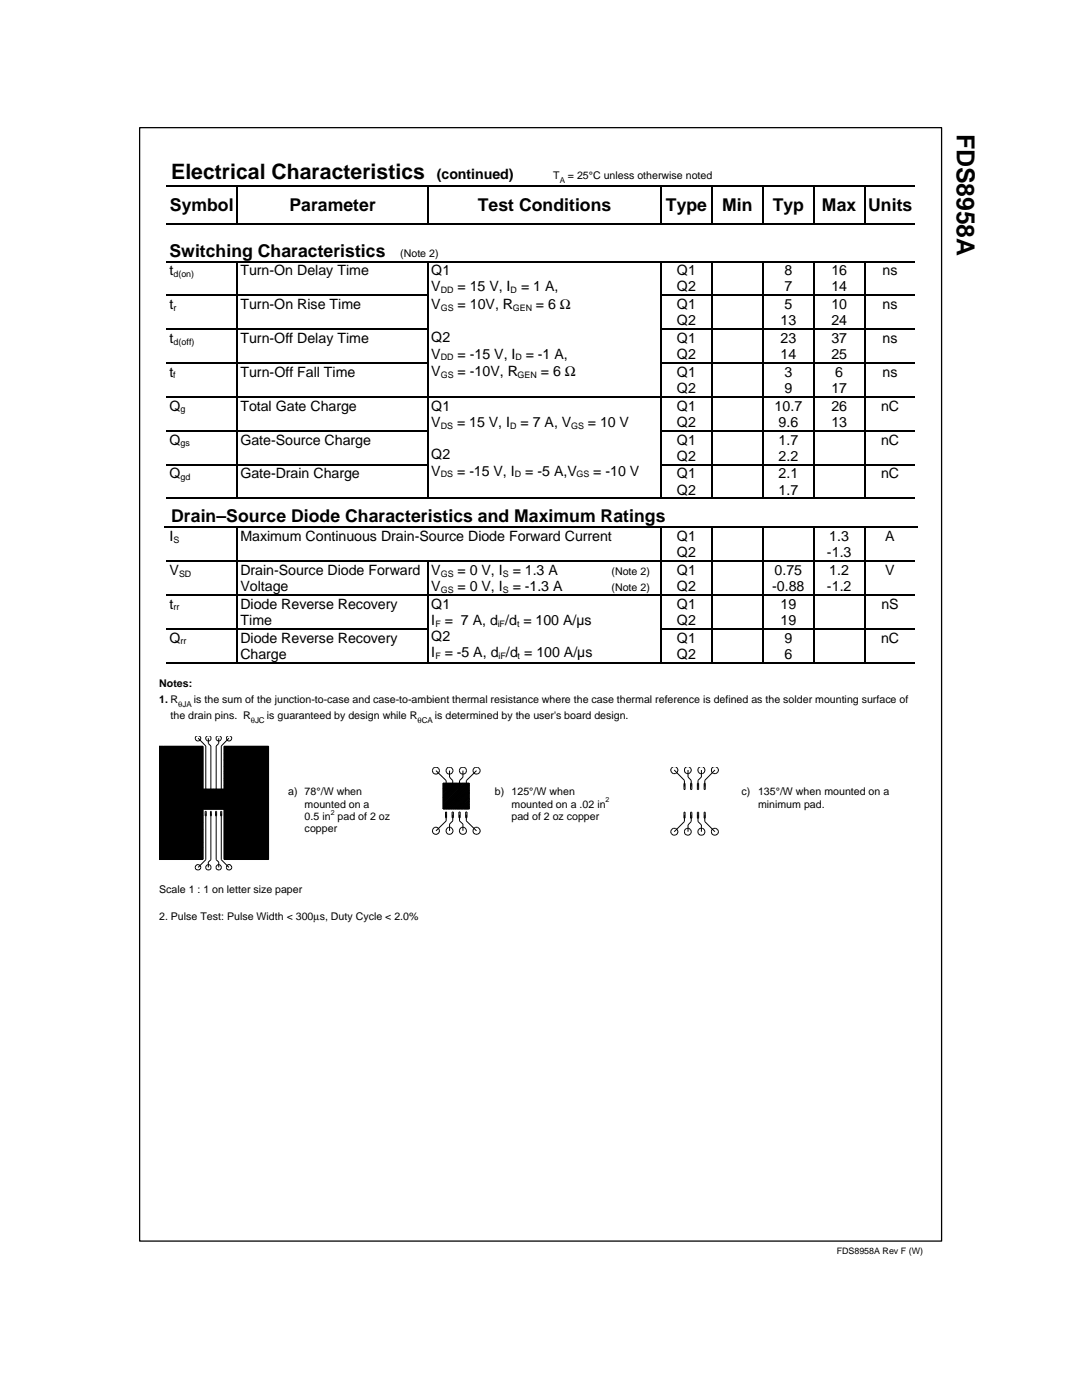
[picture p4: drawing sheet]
<svg xmlns="http://www.w3.org/2000/svg" width="216mm" height="279mm" viewBox="0 0 216 279" stroke-linecap="round" stroke-linejoin="round" font-family="sans-serif">
<defs><g id="words">
<text font-size="5" x="190.9" y="26.7" transform="rotate(90 190.9 26.7)">FDS8958A</text>
<text font-size="4.2" x="34.2" y="35.7">Electrical Characteristics</text>
<g font-size="3.5">
<text x="33.9" y="42.1">Symbol</text>
<text x="57.7" y="42.1">Parameter</text>
<text x="95.3" y="42.1">Test Conditions</text>
<text x="132.9" y="42.1">Type</text>
<text x="144.1" y="42.1">Min</text>
<text x="154.2" y="42.1">Typ</text>
<text x="164" y="42.1">Max</text>
<text x="173.2" y="42.1">Units</text>
<text x="33.8" y="51.3">Switching Characteristics</text>
<text x="34.2" y="104.3">Drain–Source Diode Characteristics and Maximum Ratings</text>
</g>
<g font-size="2.8">
<text x="87.2" y="35.7">(continued)</text>
<text x="33.8" y="54.9">t</text>
<text x="48" y="54.9">Turn-On Delay Time</text>
<text x="86.1" y="54.9">Q1</text>
<text x="86.1" y="58.2">V</text>
<text x="91.3" y="58.2">= 15 V, I</text>
<text x="104" y="58.2">= 1 A,</text>
<text x="135.1" y="54.9">Q1</text>
<text x="135.1" y="58.2">Q2</text>
<text x="156.5" y="54.9">8</text>
<text x="156.5" y="58.2">7</text>
<text x="165.9" y="54.9">16</text>
<text x="165.9" y="58.2">14</text>
<text x="176.1" y="54.9">ns</text>
<text x="33.8" y="61.7">t</text>
<text x="48" y="61.7">Turn-On Rise Time</text>
<text x="86.1" y="61.6">V</text>
<text x="91.3" y="61.6">= 10V, R</text>
<text x="106.9" y="61.6">= 6 Ω</text>
<text x="135.1" y="61.7">Q1</text>
<text x="135.1" y="64.9">Q2</text>
<text x="155.7" y="64.9">13</text>
<text x="156.5" y="61.7">5</text>
<text x="165.9" y="61.7">10</text>
<text x="165.9" y="64.9">24</text>
<text x="176.1" y="61.7">ns</text>
<text x="33.8" y="68.5">t</text>
<text x="48" y="68.5">Turn-Off Delay Time</text>
<text x="86.1" y="68.3">Q2</text>
<text x="86.1" y="71.6">V</text>
<text x="91.3" y="71.6">= -15 V, I</text>
<text x="104.9" y="71.6">= -1 A,</text>
<text x="135.1" y="68.5">Q1</text>
<text x="135.1" y="71.7">Q2</text>
<text x="155.7" y="68.5">23</text>
<text x="155.7" y="71.7">14</text>
<text x="165.9" y="68.5">37</text>
<text x="165.9" y="71.7">25</text>
<text x="176.1" y="68.5">ns</text>
<text x="33.8" y="75.2">t</text>
<text x="48" y="75.2">Turn-Off Fall Time</text>
<text x="86.1" y="75.1">V</text>
<text x="91.3" y="75.1">= -10V, R</text>
<text x="107.9" y="75.1">= 6 Ω</text>
<text x="135.1" y="75.2">Q1</text>
<text x="156.5" y="75.2">3</text>
<text x="166.7" y="75.2">6</text>
<text x="176.1" y="75.2">ns</text>
<text x="33.8" y="82">Q</text>
<text x="48" y="82">Total Gate Charge</text>
<text x="86.1" y="82">Q1</text>
<text x="135.1" y="82">Q1</text>
<text x="135.1" y="78.4">Q2</text>
<text x="154.6" y="82">10.7</text>
<text x="156.5" y="78.4">9</text>
<text x="165.9" y="82">26</text>
<text x="165.9" y="78.4">17</text>
<text x="175.8" y="82">nC</text>
<text x="33.8" y="88.7">Q</text>
<text x="48" y="88.7">Gate-Source Charge</text>
<text x="86.1" y="85.2">V</text>
<text x="91.2" y="85.2">= 15 V, I</text>
<text x="103.9" y="85.2">= 7 A, V</text>
<text x="117.3" y="85.2">= 10 V</text>
<text x="135.1" y="85.2">Q2</text>
<text x="135.1" y="88.7">Q1</text>
<text x="155.3" y="88.7">1.7</text>
<text x="155.3" y="85.2">9.6</text>
<text x="165.9" y="85.2">13</text>
<text x="175.8" y="88.7">nC</text>
<text x="33.8" y="95.5">Q</text>
<text x="48" y="95.5">Gate-Drain Charge</text>
<text x="86.1" y="91.7">Q2</text>
<text x="86.1" y="95">V</text>
<text x="91.2" y="95">= -15 V, I</text>
<text x="104.8" y="95">= -5 A,V</text>
<text x="118.4" y="95">= -10 V</text>
<text x="135.1" y="91.9">Q2</text>
<text x="135.1" y="95.5">Q1</text>
<text x="155.3" y="91.9">2.2</text>
<text x="155.3" y="95.5">2.1</text>
<text x="175.8" y="95.5">nC</text>
<text x="135.1" y="98.7">Q2</text>
<text x="155.3" y="98.7">1.7</text>
<text x="33.8" y="107.9">I</text>
<text x="48" y="107.9">Maximum Continuous Drain-Source Diode Forward Current</text>
<text x="135.1" y="107.9">Q1</text>
<text x="165.5" y="107.9">1.3</text>
<text x="176.7" y="107.9">A</text>
<text x="135.1" y="111.2">Q2</text>
<text x="165" y="111.2">-1.3</text>
<text x="33.8" y="114.7">V</text>
<text x="48" y="114.7">Drain-Source Diode Forward</text>
<text x="48" y="117.9">Voltage</text>
<text x="86.1" y="117.9">V</text>
<text x="86.1" y="114.7">V</text>
<text x="91.3" y="117.9">= 0 V, I</text>
<text x="91.3" y="114.7">= 0 V, I</text>
<text x="102.3" y="117.9">= -1.3 A</text>
<text x="102.3" y="114.7">= 1.3 A</text>
<text x="135.1" y="114.7">Q1</text>
<text x="135.1" y="117.9">Q2</text>
<text x="154.1" y="117.9">-0.88</text>
<text x="154.6" y="114.7">0.75</text>
<text x="165" y="117.9">-1.2</text>
<text x="165.5" y="114.7">1.2</text>
<text x="176.7" y="114.7">V</text>
<text x="33.8" y="121.5">t</text>
<text x="48" y="121.5">Diode Reverse Recovery</text>
<text x="48" y="124.7">Time</text>
<text x="86.1" y="121.5">Q1</text>
<text x="86.1" y="124.7">I = 7 A, d /d = 100 A/µs</text>
<text x="135.1" y="121.5">Q1</text>
<text x="135.1" y="124.7">Q2</text>
<text x="155.7" y="121.5">19</text>
<text x="155.7" y="124.7">19</text>
<text x="175.9" y="121.5">nS</text>
<text x="33.8" y="128.2">Q</text>
<text x="48" y="128.2">Diode Reverse Recovery</text>
<text x="48" y="131.4">Charge</text>
<text x="86.1" y="128">Q2</text>
<text x="86.1" y="131.2">I = -5 A, d /d = 100 A/µs</text>
<text x="135.1" y="128.2">Q1</text>
<text x="135.1" y="131.4">Q2</text>
<text x="156.5" y="128.2">9</text>
<text x="156.5" y="131.4">6</text>
<text x="175.8" y="128.2">nC</text>
</g>
<g font-size="2.1">
<text x="110.4" y="35.7">T</text>
<text x="113.3" y="35.7">= 25°C unless otherwise noted</text>
<text x="79.8" y="51.3">(Note 2)</text>
<text x="122" y="117.9">(Note 2)</text>
<text x="122" y="114.7">(Note 2)</text>
<text x="31.7" y="137.1">Notes:</text>
<text x="31.7" y="140.3">1. R</text>
<text x="34" y="143.5">the drain pins. R</text>
<text x="38.7" y="140.3">is the sum of the junction-to-case and case-to-ambient thermal resistance where the case thermal reference is defined as the solder mounting surface of</text>
<text x="53.3" y="143.5">is guaranteed by design while R</text>
<text x="86.8" y="143.5">is determined by the user's board design.</text>
<text x="57.5" y="158.8">a) 78°/W when</text>
<text x="60.8" y="161.2">mounted on a</text>
<text x="98.8" y="158.8">b) 125°/W when</text>
<text x="102.1" y="161.2">mounted on a .02 in</text>
<text x="148" y="158.8">c)</text>
<text x="151.3" y="158.8">135°/W when mounted on a</text>
<text x="151.3" y="161.2">minimum pad.</text>
<text x="60.8" y="163.6">0.5 in pad of 2 oz</text>
<text x="60.8" y="166">copper</text>
<text x="102.1" y="163.6">pad of 2 oz copper</text>
<text x="31.7" y="178.3">Scale 1 : 1 on letter size paper</text>
<text x="31.7" y="183.6">2. Pulse Test: Pulse Width &lt; 300μs, Duty Cycle &lt; 2.0%</text>
</g>
<g font-size="1.8">
<text x="34.6" y="55.3">d(on)</text>
<text x="88" y="58.5">DD</text>
<text x="101.9" y="58.5">D</text>
<text x="34.6" y="62">r</text>
<text x="88" y="62">GS</text>
<text x="102.4" y="62">GEN</text>
<text x="34.6" y="68.8">d(off)</text>
<text x="88" y="71.9">DD</text>
<text x="102.9" y="71.9">D</text>
<text x="34.6" y="75.5">f</text>
<text x="88" y="75.4">GS</text>
<text x="103.3" y="75.4">GEN</text>
<text x="36" y="82.3">g</text>
<text x="36" y="89.1">gs</text>
<text x="88" y="85.6">DS</text>
<text x="101.8" y="85.6">D</text>
<text x="114" y="85.6">GS</text>
<text x="36" y="95.8">gd</text>
<text x="88" y="95.3">DS</text>
<text x="102.7" y="95.3">D</text>
<text x="115.1" y="95.3">GS</text>
<text x="34.6" y="108.3">S</text>
<text x="35.7" y="115.1">SD</text>
<text x="88" y="118.3">GS</text>
<text x="88" y="115.1">GS</text>
<text x="100.3" y="118.3">S</text>
<text x="100.3" y="115.1">S</text>
<text x="34.6" y="121.8">rr</text>
<text x="86.9" y="125.1">F</text>
<text x="99.3" y="125.1">iF</text>
<text x="103.2" y="125.1">t</text>
<text x="36" y="128.6">rr</text>
<text x="86.9" y="131.5">F</text>
<text x="99.5" y="131.5">iF</text>
<text x="103.3" y="131.5">t</text>
<text x="167" y="250.3">FDS8958A Rev F (W)</text>
</g>
<g font-size="1.6">
<text x="111.7" y="36.6">A</text>
<text x="35.6" y="141.1">θJA</text>
<text x="50.1" y="144.4">θJC</text>
<text x="83.3" y="144.4">θCA</text>
</g>
<g font-size="1.4">
<text x="120.8" y="160.1">2</text>
<text x="66" y="162.6">2</text>
</g>
</g></defs>
<g fill="none" stroke="#000" stroke-width=".25">
<path d="M27.9 25.5h160v222.2h-160zM33.1 37.1h14.1M47.3 37.2v7.3M47.5 37.1h37.8M85.4 37.2v7.3M85.6 37.1h46.2M131.9 37.2v7.3M132 37.1h9.9M142.1 37.2v7.3M142.2 37.1h9.9M152.2 37.2v7.3M152.4 37.1h9.9"/>
<path d="M162.4 37.2v7.3M162.5 37.1h9.9M172.6 37.2v7.3M172.7 37.1h9.9M33.1 44.6h14.1M33.1 52.2h14.1M33.1 59h14.1M47.3 52.3v6.5M47.3 59.1v6.5M47.5 44.6h37.8M47.5 52.2h37.8M47.5 59h37.8"/>
<path d="M85.4 52.3v6.5M85.4 59.1v6.5M85.6 44.6h46.2M85.6 52.2h46.2M131.9 52.3v6.5M131.9 59.1v6.5M132 44.6h9.9M132 52.2h9.9M132 59h9.9M142.1 52.3v6.5M142.1 59.1v6.5M142.2 44.6h9.9"/>
<path d="M142.2 52.2h9.9M142.2 59h9.9M152.2 52.3v6.5M152.2 59.1v6.5M152.4 44.6h9.9M152.4 52.2h9.9M152.4 59h9.9M162.4 52.3v6.5M162.4 59.1v6.5M162.5 44.6h9.9M162.5 52.2h9.9M162.5 59h9.9"/>
<path d="M172.6 52.3v6.5M172.6 59.1v6.5M172.7 44.6h9.9M172.7 52.2h9.9M172.7 59h9.9M33.1 65.7h14.1M33.1 72.5h14.1M33.1 79.2h14.1M47.3 65.8v6.5M47.3 72.6v6.5M47.3 79.3v6.6M47.5 65.7h37.8"/>
<path d="M47.5 72.5h37.8M47.5 79.2h37.8M85.4 65.8v6.5M85.4 72.6v6.5M85.4 79.3v6.6M85.6 79.2h46.2M131.9 65.8v6.5M131.9 72.6v6.5M131.9 79.3v6.6M132 65.7h9.9M132 72.5h9.9M132 79.2h9.9"/>
<path d="M142.1 65.8v6.5M142.1 72.6v6.5M142.1 79.3v6.6M142.2 65.7h9.9M142.2 72.5h9.9M142.2 79.2h9.9M152.2 65.8v6.5M152.2 72.6v6.5M152.2 79.3v6.6M152.4 65.7h9.9M152.4 72.5h9.9M152.4 79.2h9.9"/>
<path d="M162.4 65.8v6.5M162.4 72.6v6.5M162.4 79.3v6.6M162.5 65.7h9.9M162.5 72.5h9.9M162.5 79.2h9.9M172.6 65.8v6.5M172.6 72.6v6.5M172.6 79.3v6.6M172.7 65.7h9.9M172.7 72.5h9.9M172.7 79.2h9.9"/>
<path d="M33.1 86h14.1M33.1 92.7h14.1M33.1 99.5h14.1M47.3 86.1v6.5M47.3 92.8v6.6M47.5 86h37.8M47.5 92.7h37.8M47.5 99.5h37.8M85.4 86.1v6.5M85.4 92.8v6.6M85.6 99.5h46.2M131.9 86.1v6.5"/>
<path d="M131.9 92.8v6.6M132 86h9.9M132 92.7h9.9M132 99.5h9.9M142.1 86.1v6.5M142.1 92.8v6.6M142.2 86h9.9M142.2 92.7h9.9M142.2 99.5h9.9M152.2 86.1v6.5M152.2 92.8v6.6M152.4 86h9.9"/>
<path d="M152.4 92.7h9.9M152.4 99.5h9.9M162.4 86.1v6.5M162.4 92.8v6.6M162.5 86h9.9M162.5 92.7h9.9M162.5 99.5h9.9M172.6 86.1v6.5M172.6 92.8v6.6M172.7 86h9.9M172.7 92.7h9.9M172.7 99.5h9.9"/>
<path d="M33.1 112h14.1M33.1 118.7h14.1M33.3 105.2h13.9M47.3 105.3v6.5M47.3 112.1v6.5M47.3 118.9v6.5M47.5 105.2h84.3M47.5 112h37.8M47.5 118.7h37.8M85.4 112.1v6.5M85.4 118.9v6.5M85.6 112h46.2"/>
<path d="M85.6 118.7h46.2M131.9 105.3v6.5M131.9 112.1v6.5M131.9 118.9v6.5M132 105.2h9.9M132 112h9.9M132 118.7h9.9M142.1 105.3v6.5M142.1 112.1v6.5M142.1 118.9v6.5M142.2 105.2h9.9M142.2 112h9.9"/>
<path d="M142.2 118.7h9.9M152.2 105.3v6.5M152.2 112.1v6.5M152.2 118.9v6.5M152.4 105.2h9.9M152.4 112h9.9M152.4 118.7h9.9M162.4 105.3v6.5M162.4 112.1v6.5M162.4 118.9v6.5M162.5 105.2h9.9M162.5 112h9.9"/>
<path d="M162.5 118.7h9.9M172.6 105.3v6.5M172.6 112.1v6.5M172.6 118.9v6.5M172.7 105.2h9.9M172.7 112h9.9M172.7 118.7h9.9M33.1 125.5h14.1M33.1 132.2h14.1M47.3 125.6v6.5M47.5 125.5h37.8M47.5 132.2h37.8"/>
<path d="M85.4 125.6v6.5M85.6 132.2h46.2M131.9 125.6v6.5M132 125.5h9.9M132 132.2h9.9M142.1 125.6v6.5M142.2 125.5h9.9M142.2 132.2h9.9M152.2 125.6v6.5M152.4 125.5h9.9M152.4 132.2h9.9M162.4 125.6v6.5"/>
<path d="M162.5 125.5h9.9M162.5 132.2h9.9M172.6 125.6v6.5M172.7 125.5h9.9M172.7 132.2h9.9"/>
</g>
<g fill="#000">
<path d="M47.2 37h.3v.2h-.3zM85.3 37h.3v.2h-.3zM131.8 37h.2v.2h-.2zM141.9 37h.3v.2h-.3zM152.1 37h.3v.2h-.3zM162.3 37h.2v.2h-.2zM172.4 37h.3v.2h-.3zM47.2 44.5h.3v.2h-.3zM47.2 52.1h.3v.2h-.3zM47.2 58.8h.3v.3h-.3zM85.3 44.5h.3v.2h-.3zM85.3 52.1h.3v.2h-.3z"/>
<path d="M85.3 58.8h.3v.3h-.3zM131.8 44.5h.2v.2h-.2zM131.8 52.1h.2v.2h-.2zM131.8 58.8h.2v.3h-.2zM141.9 44.5h.3v.2h-.3zM141.9 52.1h.3v.2h-.3zM141.9 58.8h.3v.3h-.3zM152.1 44.5h.3v.2h-.3zM152.1 52.1h.3v.2h-.3zM152.1 58.8h.3v.3h-.3zM162.3 44.5h.2v.2h-.2zM162.3 52.1h.2v.2h-.2z"/>
<path d="M162.3 58.8h.2v.3h-.2zM172.4 44.5h.3v.2h-.3zM172.4 52.1h.3v.2h-.3zM172.4 58.8h.3v.3h-.3zM47.2 65.6h.3v.2h-.3zM47.2 72.3h.3v.3h-.3zM47.2 79.1h.3v.2h-.3zM85.3 65.6h.3v.2h-.3zM85.3 72.3h.3v.3h-.3zM85.3 79.1h.3v.2h-.3zM131.8 65.6h.2v.2h-.2zM131.8 72.3h.2v.3h-.2z"/>
<path d="M131.8 79.1h.2v.2h-.2zM141.9 65.6h.3v.2h-.3zM141.9 72.3h.3v.3h-.3zM141.9 79.1h.3v.2h-.3zM152.1 65.6h.3v.2h-.3zM152.1 72.3h.3v.3h-.3zM152.1 79.1h.3v.2h-.3zM162.3 65.6h.2v.2h-.2zM162.3 72.3h.2v.3h-.2zM162.3 79.1h.2v.2h-.2zM172.4 65.6h.3v.2h-.3zM172.4 72.3h.3v.3h-.3z"/>
<path d="M172.4 79.1h.3v.2h-.3zM47.2 85.9h.3v.2h-.3zM47.2 92.6h.3v.2h-.3zM47.2 99.4h.3v.2h-.3zM85.3 85.9h.3v.2h-.3zM85.3 92.6h.3v.2h-.3zM85.3 99.4h.3v.2h-.3zM131.8 85.9h.2v.2h-.2zM131.8 92.6h.2v.2h-.2zM131.8 99.4h.2v.2h-.2zM141.9 85.9h.3v.2h-.3zM141.9 92.6h.3v.2h-.3z"/>
<path d="M141.9 99.4h.3v.2h-.3zM152.1 85.9h.3v.2h-.3zM152.1 92.6h.3v.2h-.3zM152.1 99.4h.3v.2h-.3zM162.3 85.9h.2v.2h-.2zM162.3 92.6h.2v.2h-.2zM162.3 99.4h.2v.2h-.2zM172.4 85.9h.3v.2h-.3zM172.4 92.6h.3v.2h-.3zM172.4 99.4h.3v.2h-.3zM32.8 105.1h.3v.2h-.3zM33.1 105.1h.2v.2h-.2z"/>
<path d="M47.2 105.1h.3v.2h-.3zM47.2 111.8h.3v.3h-.3zM47.2 118.6h.3v.3h-.3zM85.3 111.8h.3v.3h-.3zM85.3 118.6h.3v.3h-.3zM131.8 105.1h.2v.2h-.2zM131.8 111.8h.2v.3h-.2zM131.8 118.6h.2v.3h-.2zM141.9 105.1h.3v.2h-.3zM141.9 111.8h.3v.3h-.3zM141.9 118.6h.3v.3h-.3zM152.1 105.1h.3v.2h-.3z"/>
<path d="M152.1 111.8h.3v.3h-.3zM152.1 118.6h.3v.3h-.3zM162.3 105.1h.2v.2h-.2zM162.3 111.8h.2v.3h-.2zM162.3 118.6h.2v.3h-.2zM172.4 105.1h.3v.2h-.3zM172.4 111.8h.3v.3h-.3zM172.4 118.6h.3v.3h-.3zM182.6 105.1h.2v.2h-.2zM182.8 105.1h.3v.2h-.3zM47.2 125.3h.3v.3h-.3zM47.2 132.1h.3v.3h-.3z"/>
<path d="M85.3 125.3h.3v.3h-.3zM85.3 132.1h.3v.3h-.3zM131.8 125.3h.2v.3h-.2zM131.8 132.1h.2v.3h-.2zM141.9 125.3h.3v.3h-.3zM141.9 132.1h.3v.3h-.3zM152.1 125.3h.3v.3h-.3zM152.1 132.1h.3v.3h-.3zM162.3 125.3h.2v.3h-.2zM162.3 132.1h.2v.3h-.2zM172.4 125.3h.3v.3h-.3zM172.4 132.1h.3v.3h-.3z"/>
</g>
<g fill="none" stroke="#000" stroke-width=".2">
<path d="M31.7 148.9h8.8M31.7 153.7l4.8-4.8-4.8 4.9M31.7 152.3l3.4-3.4-3.4 3.5M31.7 149.8l.9-.9-.9 1M31.7 148.9v.1M31.8 148.9l-.1 .2M31.9 148.9l-.2 .2M32 148.9l-.3 .3M32.1 148.9l-.4 .4M32.2 148.9l-.5 .5M32.3 148.9l-.6 .6M32.3 148.9l-.6 .7"/>
<path d="M32.5 148.9l-.8 .8M32.7 148.9l-1 1M32.8 148.9l-1.1 1.2M32.9 148.9l-1.2 1.2M33 148.9l-1.3 1.3M33.1 148.9l-1.4 1.4M33.1 148.9l-1.4 1.5M33.2 148.9l-1.5 1.6M33.3 148.9l-1.6 1.6M33.4 148.9l-1.7 1.7M33.5 148.9l-1.8 1.9M33.6 148.9l-1.9 1.9"/>
<path d="M33.7 148.9l-2 2M33.7 148.9l-2 2.1M33.9 148.9l-2.2 2.2M34 148.9l-2.3 2.3M34 148.9l-2.3 2.4M34.1 148.9l-2.4 2.4M34.2 148.9l-2.5 2.6 2.6-2.6M34.4 148.9l-2.7 2.7M34.5 148.9l-2.8 2.8M34.5 148.9l-2.8 2.9M34.6 148.9l-2.9 3M34.7 148.9l-3 3"/>
<path d="M34.8 148.9l-3.1 3.2M34.9 148.9l-3.2 3.3M35 148.9l-3.3 3.3M35.2 148.9l-3.5 3.6M35.3 148.9l-3.6 3.7M35.4 148.9l-3.7 3.8M35.5 148.9l-3.8 3.8M35.6 148.9l-3.9 3.9M35.7 148.9l-4 4M35.8 148.9l-4.1 4.1M35.9 148.9l-4.2 4.2M35.9 148.9l-4.2 4.3"/>
<path d="M36 148.9l-4.3 4.4M36.1 148.9l-4.4 4.5M36.2 148.9l-4.5 4.6M36.3 148.9l-4.6 4.6M36.4 148.9l-4.7 4.7M36.7 148.9l-5 5M36.7 148.9l-5 5.1M36.8 148.9l-5.1 5.2M36.9 148.9l-5.2 5.2M37 148.9l-5.3 5.3M37.1 148.9l-5.4 5.4M37.2 148.9l-5.5 5.5"/>
<path d="M37.3 148.9l-5.6 5.6M37.3 148.9l-5.6 5.7M37.4 148.9l-5.7 5.8M37.5 148.9l-5.8 5.9M37.6 148.9l-5.9 6M37.7 148.9l-6 6M37.8 148.9l-6.1 6.1M37.9 148.9l-6.2 6.2M38 148.9l-6.3 6.3M38.1 148.9l-6.4 6.4M38.1 148.9l-6.4 6.5M38.2 148.9l-6.5 6.6"/>
<path d="M38.3 148.9l-6.6 6.6M38.4 148.9l-6.7 6.7M38.5 148.9l-6.8 6.8M38.6 148.9l-6.9 6.9M38.7 148.9l-7 7M38.7 148.9l-7 7.1M38.8 148.9l-7.1 7.2M38.9 148.9l-7.2 7.3M39 148.9l-7.3 7.4M39.1 148.9l-7.4 7.4M39.2 148.9l-7.5 7.5M39.3 146.8l-.3 .2-.1 .3 .1 .4 .3 .2h.4l.3-.2 .1-.4-.4-.5"/>
<path d="M39.3 148.9l-7.6 7.6M39.4 148.9l-7.7 7.7M39.5 148.9l-7.8 7.8M39.5 147.3l1.6 1.6v9.1M39.5 148.9l-7.8 7.9M39.6 148.9l-7.9 8M39.7 148.9l-8 8M39.8 148.9l-8.1 8.1M39.9 148.9l-8.2 8.2M40 148.9l-8.3 8.3M40 148.9l-8.3 8.4M40.1 148.9l-8.4 8.5"/>
<path d="M40.2 148.9l-8.5 8.6M40.3 148.9l-8.6 8.7M40.4 148.9l-8.7 8.8M40.5 151.6l-8.8 8.8M40.5 148.9v8.6M40.5 157.4l-8.8 8.9M40.5 157.2l-8.8 8.8M40.5 157.1l-8.8 8.9M40.5 157.1l-8.8 8.8M40.5 156.9l-8.8 8.8M40.5 156.7l-8.8 8.8M40.5 156.6l-8.8 8.8"/>
<path d="M40.5 156.5l-8.8 8.8M40.5 156.4l-8.8 8.8M40.5 156.1l-8.8 8.8M40.5 155.8l-8.8 8.8M40.5 155.7l-8.8 8.9M40.5 155.7l-8.8 8.8M40.5 155.6l-8.8 8.8M40.5 155.4l-8.8 8.8M40.5 155.3l-8.8 8.8M40.5 155.2l-8.8 8.8M40.5 155l-8.8 8.8M40.5 154.6l-8.8 8.8"/>
<path d="M40.5 154.5l-8.8 8.8M40.5 154.3l-8.8 8.9M40.5 154.2l-8.8 8.8M40.5 154.1l-8.8 8.8M40.5 153.9l-8.8 8.8M40.5 153.8l-8.8 8.9M40.5 153.8l-8.8 8.8M40.5 153.3l-8.8 8.8M40.5 153.2l-8.8 8.8M40.5 157.5l-8.8 8.8M40.5 148.9l-8.8 8.8M40.5 149l-8.8 8.8"/>
<path d="M40.5 149.1l-8.8 8.8M40.5 149.2l-8.8 8.8M40.5 149.3l-8.8 8.8M40.5 149.4l-8.8 8.8M40.5 149.6l-8.8 8.7M40.5 149.6l-8.8 8.9M40.5 149.7l-8.8 8.8M40.5 149.8l-8.8 8.8M40.5 149.9l-8.8 8.8M40.5 150l-8.8 8.8M40.5 150.1l-8.8 8.8M40.5 150.2l-8.8 8.8"/>
<path d="M40.5 150.2l-8.8 8.9M40.5 150.3l-8.8 8.8M40.5 150.4l-8.8 8.8M40.5 150.5l-8.8 8.8M40.5 150.6l-8.8 8.8M40.5 150.7l-8.8 8.8M40.5 150.7l-8.8 8.9M40.5 150.9l-8.8 8.7M40.5 151l-8.8 8.8M40.5 151l-8.8 8.9M40.5 151.1l-8.8 8.8M40.5 151.2l-8.8 8.8"/>
<path d="M40.5 151.3l-8.8 8.8M40.5 151.4l-8.8 8.8M40.5 151.5l-8.8 8.8M40.5 151.6l-8.8 8.9M40.5 151.7l-8.8 8.8M40.5 151.8l-8.8 8.8M40.5 151.9l-8.8 8.8M40.5 152l-8.8 8.8M40.5 152.1l-8.8 8.8M40.5 152.2l-8.8 8.8M40.5 152.3l-8.8 8.8M40.5 152.4l-8.8 8.8"/>
<path d="M40.5 152.4l-8.8 8.9M40.5 152.5l-8.8 8.8M40.5 152.6l-8.8 8.8M40.5 152.7l-8.8 8.8M40.5 152.8l-8.8 8.8M40.5 152.9l-8.8 8.8M40.5 153l-8.8 8.8M40.5 153.1l-8.8 8.8M40.5 153.4l-8.8 8.8M40.5 153.5l-8.8 8.8M40.5 153.6l-8.8 8.8M40.5 153.7l-8.8 8.8"/>
<path d="M40.5 154l-8.8 8.8M40.5 154.3l-8.8 8.8M40.5 154.4l-8.8 8.8M40.5 154.7l-8.8 8.8M40.5 154.8l-8.8 8.8M40.5 154.9l-8.8 8.8M40.5 155.1l-8.8 8.8M40.5 155.5l-8.8 8.8M40.5 155.9l-8.8 8.8M40.5 156l-8.8 8.8M40.5 156.2l-8.8 8.8M40.5 156.3l-8.8 8.8"/>
<path d="M40.5 156.5l-8.8 8.9M40.5 156.8l-8.8 8.8M40.5 157l-8.8 8.8M40.5 157.4l-8.8 8.7M40.6 157.5l-8.9 8.9M40.7 157.5l-9 9M40.8 157.5l-9.1 9.1M40.9 157.5l-9.2 9.2M40.9 157.6h.2v.9h-.2zM40.9 157.5l-9.2 9.3M41 157.5l-9.3 9.3M41.1 157.5l-9.4 9.4"/>
<path d="M41.4 157.5l-9.7 9.7M41.4 146.8l-.4 .5 .4 .6h.4l.2-.2 .1-.4-.3-.5M41.4 157.5l-9.7 9.8M41.5 157.5l-9.8 9.9M41.6 147.3v1.1l.5 .5v9.1M41.6 157.5l-9.9 9.9M41.7 157.5l-10 10.1M41.8 157.5l-10.1 10.1M41.9 157.5l-10.2 10.2M42 157.6h.2v.9h-.2zM42 157.5l-10.3 10.3M42.1 157.5l-10.4 10.4"/>
<path d="M42.2 157.5l-10.5 10.4M42.2 157.5l-10.5 10.6M42.3 157.5l-10.6 10.7M42.4 157.5l-10.7 10.7M42.5 157.5l-10.8 10.8M42.6 159.9v.6M42.8 157.5l-11.1 11.1M42.8 157.5l-11.1 11.2M42.9 157.5l-11.2 11.3M43 157.6h.2v.9h-.2zM43.1 157.5l-11.4 11.4M43.1 157.5l-11.4 11.5"/>
<path d="M43.2 157.5l-11.5 11.5M43.3 157.5l-11.6 11.6M43.4 157.5l-11.7 11.7M43.4 146.8l-.2 .2-.1 .3 .1 .4 .3 .2h.3l.4-.6-.3-.5M43.5 157.5l-11.8 11.8M43.6 157.5l-11.9 11.8M43.6 147.3v1.1l-.5 .5v9.1M43.6 157.5l-11.9 12M43.8 157.5l-12.1 12.1M43.9 157.5l-12.2 12.2M44 157.6h.2v.9h-.2zM44.2 157.5l-12.5 12.5"/>
<path d="M44.2 157.5l-12.5 12.6M44.3 157.5l-12.6 12.7M44.4 157.5l-12.7 12.8M44.5 157.5l-4 4M44.6 157.5l-4 4M44.7 150.5l1.6-1.6-1.6 1.6M44.7 149.1l.2-.2-.2 .2M44.8 148.9l-.1 .1M45 148.9l-.3 .4M45.1 148.9l-.4 .4M45.2 148.9l-.5 .5M45.3 148.9l-.6 .6"/>
<path d="M45.4 148.9l-.7 .7M45.5 148.9l-.8 .8M45.5 146.8l-.3 .5 .1 .4 .2 .2h.4l.2-.2 .2-.4-.4-.5M45.6 148.9l-.9 .9M45.6 148.9l-.9 1M45.7 147.3l-1.5 1.6v9.1M45.7 148.9l-1 1M45.8 148.9l-1.1 1.1M46 148.9l-1.3 1.3M46.1 148.9l-1.4 1.4M46.2 148.9l-1.5 1.5M46.4 148.9l-1.7 1.8"/>
<path d="M46.5 148.9l-1.8 1.8M46.6 148.9l-1.9 1.9M46.7 148.9l-2 2M46.8 148.9l-2.1 2.1M46.9 148.9l-2.2 2.2M46.9 148.9l-2.2 2.3M47 148.9l-2.3 2.4M47.1 148.9l-2.4 2.4M47.2 148.9l-2.5 2.6M47.4 148.9l-2.7 2.7M47.5 148.9l-2.8 2.8M47.6 148.9l-2.9 2.9"/>
<path d="M47.7 148.9l-3 3M47.8 148.9l-3.1 3.1M47.9 148.9l-3.2 3.2M48 148.9l-3.3 3.3M48.1 148.9l-3.4 3.4M48.2 148.9l-3.5 3.5M48.3 148.9l-3.6 3.6M48.3 148.9l-3.6 3.7M48.5 148.9l-3.8 3.8M48.6 148.9l-3.9 4M48.7 148.9l-4 4.1M48.8 148.9l-4.1 4.1"/>
<path d="M48.9 148.9l-4.2 4.2M49 148.9l-4.3 4.3M49.1 148.9l-4.4 4.5M49.2 148.9l-4.5 4.6M49.3 148.9l-4.6 4.6M49.4 148.9l-4.7 4.7M49.5 148.9l-4.8 4.8M49.6 148.9l-4.9 4.9M49.7 148.9l-5 5M49.7 148.9l-5 5.1M49.9 148.9l-5.2 5.2M50 148.9l-5.3 5.3"/>
<path d="M50.1 148.9l-5.4 5.4M50.2 148.9l-5.5 5.5M50.2 148.9l-5.5 5.6M50.3 148.9l-5.6 5.7M50.5 148.9l-5.8 5.8M50.5 148.9l-5.8 5.9M50.6 148.9l-5.9 6M50.7 148.9l-6 6M50.8 148.9l-6.1 6.1M50.9 148.9l-6.2 6.2M51 148.9l-6.3 6.3M51.1 148.9l-6.4 6.4"/>
<path d="M51.2 148.9l-6.5 6.5M51.3 148.9l-6.6 6.6M51.4 148.9l-6.7 6.7M51.5 148.9l-6.8 6.8M51.6 148.9l-6.9 6.9M51.6 148.9l-6.9 7M51.7 148.9l-7 7.1M51.9 148.9l-7.2 7.2M51.9 148.9l-7.2 7.3M52 148.9l-7.3 7.4M52.1 148.9l-7.4 7.4M52.2 148.9l-7.5 7.5"/>
<path d="M52.3 148.9l-7.6 7.6M52.4 148.9l-7.7 7.7M52.5 148.9l-7.8 7.8M52.6 148.9l-7.9 7.9M52.7 148.9l-8 7.9M52.7 148.9l-8 8M52.8 148.9l-8.1 8.1M52.9 148.9l-8.2 8.2M53 148.9l-8.3 8.3M53 148.9l-8.3 8.4M53.2 148.9l-8.5 8.5M53.3 148.9l-12.6 12.6"/>
<path d="M53.3 148.9l-12.5 12.6M53.4 148.9l-12.5 12.6M53.5 148.9l-12.6 12.6M53.6 159.1l-8.9 8.9M53.6 148.9h-8.9v8.6h-4.2M53.6 148.9v22.6h-8.9v-10M53.6 148.9l-12.6 12.6M53.6 149.1l-12.5 12.4M53.6 149.1l-12.4 12.4 12.4-12.3M53.6 149.3l-12.2 12.2M53.6 149.4l-12.1 12.1M53.6 149.6l-12 11.9"/>
<path d="M53.6 149.6l-11.9 11.9M53.6 149.7l-11.8 11.8M53.6 149.8l-11.7 11.7M53.6 149.9l-11.6 11.6M53.6 150l-11.5 11.5M53.6 150.1l-11.4 11.4M53.6 150.2l-11.4 11.3M53.6 150.2l-11.3 11.3M53.6 150.3l-11.2 11.2M53.6 150.5l-11.1 11M53.6 150.5l-11 11 11-10.9M53.6 150.7l-10.8 10.8"/>
<path d="M53.6 150.8l-10.7 10.7M53.6 150.9l-10.7 10.6M53.6 151l-10.5 10.5M53.6 151.1l-10.4 10.4M53.6 151.2l-10.3 10.3M53.6 151.3l-10.2 10.2M53.6 151.4l-10.1 10.1M53.6 151.5l-10 10M53.6 151.6l-10 9.9M53.6 151.6l-9.8 9.9M53.6 151.7l-9.8 9.8M53.6 151.8l-9.7 9.7"/>
<path d="M53.6 151.9l-9.6 9.6 9.6-9.5M53.6 152.1l-9.4 9.4M53.6 152.2l-9.4 9.3M53.6 152.3l-9.2 9.2M53.6 152.4l-9.2 9.1M53.6 152.4l-9.1 9.1M53.6 152.5l-9 9M53.6 152.6l-8.9 8.9M53.6 152.7l-8.9 8.9M53.6 152.8l-8.9 8.9M53.6 152.9l-8.9 8.9M53.6 153l-8.9 8.9"/>
<path d="M53.6 153.1l-8.9 8.9M53.6 153.2l-8.9 8.9M53.6 153.3l-8.9 8.9M53.6 153.4l-8.9 8.9M53.6 153.5l-8.9 8.8M53.6 153.6l-8.9 8.9M53.6 153.7l-8.9 8.9M53.6 153.8l-8.9 8.8M53.6 153.8l-8.9 8.9M53.6 153.9l-8.9 8.9M53.6 154.1l-8.9 8.8M53.6 154.1l-8.9 8.9"/>
<path d="M53.6 154.2l-8.9 8.9M53.6 154.3l-8.9 8.9M53.6 154.4l-8.9 8.9M53.6 154.5l-8.9 8.9M53.6 154.6l-8.9 8.9M53.6 154.7l-8.9 8.9M53.6 154.8l-8.9 8.9M53.6 154.9l-8.9 8.9M53.6 155l-8.9 8.9M53.6 155.1l-8.9 8.9M53.6 155.2l-8.9 8.8M53.6 155.2l-8.9 8.9"/>
<path d="M53.6 155.3l-8.9 8.9M53.6 155.4l-8.9 8.9M53.6 155.5l-8.9 8.9M53.6 155.6l-8.9 8.9M53.6 155.7l-8.9 8.8M53.6 155.7l-8.9 8.9M53.6 155.8l-8.9 8.9M53.6 156l-8.9 8.8M53.6 156l-8.9 8.9M53.6 156.1l-8.9 8.9M53.6 156.2l-8.9 8.9M53.6 156.3l-8.9 8.9"/>
<path d="M53.6 156.4l-8.9 8.9M53.6 156.5l-8.9 8.9M53.6 156.6l-8.9 8.8M53.6 156.6l-8.9 8.9M53.6 156.7l-8.9 8.9M53.6 156.8l-8.9 8.9M53.6 156.9l-8.9 8.9M53.6 157l-8.9 8.9M53.6 157.1l-8.9 8.8M53.6 157.1l-8.9 8.9M53.6 157.2l-8.9 8.9M53.6 157.4l-8.9 8.8"/>
<path d="M53.6 157.4l-8.9 8.9M53.6 157.5l-8.9 8.9M53.6 157.6l-8.9 8.9M53.6 157.7l-8.9 8.9M53.6 157.8l-8.9 8.9M53.6 157.9l-8.9 8.9M53.6 158l-8.9 8.9M53.6 158.1l-8.9 8.9M53.6 158.2l-8.9 8.9M53.6 158.3l-8.9 8.9M53.6 158.4l-8.9 8.9M53.6 158.5l-8.9 8.8"/>
<path d="M53.6 158.6l-8.9 8.8M53.6 158.7l-8.9 8.8M53.6 158.8l-8.9 8.8M53.6 158.8l-8.9 8.9M53.6 158.9l-8.9 8.9M53.6 159l-8.9 8.9M53.6 159.2l-8.9 8.9M53.6 159.3l-8.9 8.8M53.6 159.3l-8.9 8.9M53.6 159.4l-8.9 8.9M53.6 159.5l-8.9 8.9M53.6 159.6l-8.9 8.9"/>
<path d="M53.6 159.7l-8.9 8.9M53.6 159.8l-8.9 8.9M53.6 159.9l-8.9 8.8M53.6 160l-8.9 8.9M86.6 153.2l-.2 .2-.1 .4 .1 .4 .3 .3h.5l.3-.3 .2-.4-.4-.6M87 153.8l2 2v1.2M88.5 156.3l-.1 .1M88.6 156.3l-.2 .2M88.7 156.3l-.3 .3M88.9 156.3l-.5 .4M88.9 156.4h.2v1.2h-.2zM89 156.3l-.6 .5"/>
<path d="M89.1 156.3l-.7 .6M89.2 156.3l-.8 .8M89.3 156.3l-.9 .9M89.3 153.2l-.2 .2-.1 .4 .1 .4 .4 .3h.4l.4-.3 .1-.4-.4-.6M89.4 156.3l-1 1M89.5 156.3l-1.1 1.1M89.7 156.3l-1.3 1.2M89.7 153.8v1.3l.6 .7v1.2M89.7 156.3l-1.3 1.3M89.9 156.3l-1.5 1.4M90 156.3l-1.6 1.5M90.1 156.3l-1.7 1.6"/>
<path d="M90.2 156.4h.3v1.2h-.3zM90.2 156.3l-1.8 1.8M90.3 156.3l-1.9 1.9M90.5 156.3l-2.1 2M90.6 156.3l-2.2 2.1M90.6 159.8h.8M90.7 156.3l-2.3 2.2M90.8 156.3l-2.4 2.4M90.9 156.3l-2.5 2.5M91 156.3l-2.6 2.6M91.1 159.4v.8M91.1 156.3l-2.7 2.7"/>
<path d="M91.2 156.3l-2.8 2.8M91.4 156.3l-3 2.9M91.5 156.3l-3.1 3M91.6 156.4h.2v1.2h-.2zM91.6 156.3l-3.2 3.1M91.7 156.3l-3.3 3.3M91.8 156.3l-3.4 3.3M91.9 156.3l-3.5 3.5M92 153.2l-.2 .2-.1 .4 .1 .4 .3 .3h.5l.4-.3 .1-.4-.1-.4-.3-.2M92 156.3l-3.6 3.6M92.2 156.3l-3.8 3.7M92.3 156.3l-3.9 3.8"/>
<path d="M92.4 153.8v1.3l-.7 .7v1.2M92.4 156.3l-4 3.9M92.5 156.3l-4.1 4M92.7 156.3l-4.3 4.2M92.8 156.3l-4.4 4.3M92.8 156.3l-4.4 4.4M92.9 156.4h.3v1.2h-.3zM93 156.3l-4.6 4.5M93.1 156.3l-4.7 4.6M93.2 156.3l-4.8 4.7M93.3 156.3l-4.9 4.8M93.4 156.3l-5 4.9"/>
<path d="M93.6 156.3l-5.2 5.1M93.6 156.3h-5.2v5.2M93.6 156.3v5.2h-5.2M93.6 156.4l-5.1 5.1M93.6 156.5l-5 5M93.6 156.6l-4.9 4.9M93.6 156.7l-4.7 4.8M93.6 156.8l-4.6 4.7M93.6 156.9l-4.5 4.6M93.6 157.1l-4.4 4.4M93.6 157.2l-4.3 4.3M93.6 157.3l-4.2 4.2"/>
<path d="M93.6 157.4l-4.1 4.1M93.6 157.5l-3.9 4M93.6 157.6l-3.9 3.9M93.6 157.7l-3.7 3.8M93.6 157.8l-3.6 3.7M93.6 158l-3.5 3.5M93.6 158.1l-3.4 3.4M93.6 158.2l-3.3 3.3M93.6 158.3l-3.1 3.2M93.6 158.4l-3 3.1M93.6 158.5l-2.9 3M93.6 158.7l-2.8 2.8"/>
<path d="M93.6 158.8l-2.7 2.7M93.6 158.9l-2.6 2.6M93.6 159l-2.5 2.5M93.6 159.1l-2.4 2.4M93.6 159.2l-2.2 2.3M93.6 159.3l-2.1 2.2M93.6 159.5l-2 2M93.6 159.6l-1.9 1.9M93.6 159.6l-1.8 1.9M93.6 159.8l-1.7 1.7M93.6 159.9l-1.6 1.6M93.6 160l-1.4 1.5"/>
<path d="M93.6 156.3l-5.2 5.2M94.8 153.2l-.3 .2-.1 .4 .1 .4 .4 .3h.4l.4-.3 .1-.4-.1-.4-.3-.2M95.1 153.8l-2.1 2v1.2M134.1 153.2l-.3 .5 .2 .4 .3 .3h.5l.3-.3 .2-.4-.3-.5M134.5 153.7l2.1 2v1.3M136.5 156.3h.2v1.3h-.2zM136.8 153.2l-.2 .5 .1 .4 .3 .3h.5l.3-.3 .2-.4-.3-.5M137.3 153.7v1.4l.6 .6v1.3M137.8 156.3h.2v1.3h-.2zM139.1 156.3h.3v1.3h-.3zM139.5 153.2l-.3 .5 .2 .4 .3 .3h.5l.3-.3 .2-.4-.3-.5M140 153.7v1.4l-.7 .6v1.3"/>
<path d="M140.5 156.3h.2v1.3h-.2zM142.1 153.2l-.2 .5 .1 .4 .4 .3h.4l.4-.3 .2-.4-.3-.5M142.7 153.7l-2.1 2v1.3M31.7 169.8l12.3-12.3-12.3 12.4M31.7 168.4l11-10.9-11 11M31.7 167l9.6-9.5-9.6 9.6M40.5 161.5v10h-8.8M40.5 161.5h4.2M40.5 162l-8.8 8.8M40.5 162.1l-8.8 8.8M40.5 162.2l-8.8 8.8M40.5 162.3l-8.8 8.8"/>
<path d="M40.5 162.6l-8.8 8.8M40.5 162.9l-8.7 8.6M40.5 162.9l-8.6 8.6M40.5 163.2l-8.3 8.3M40.5 163.3l-8.2 8.2M40.5 163.4l-8.2 8.1M40.5 163.5l-7.9 8 7.9-7.9M40.5 163.9l-7.6 7.6M40.5 164l-7.5 7.5M40.5 164.1l-7.4 7.4M40.5 164.3l-7.2 7.2M40.5 164.4l-7.1 7.1"/>
<path d="M40.5 164.5l-7 7M40.5 164.7l-6.8 6.8M40.5 164.8l-6.8 6.7M40.5 164.8l-6.7 6.7M40.5 165.1l-6.5 6.4M40.5 165.4l-6.1 6.1M40.5 165.5l-6 6M40.5 165.7l-5.8 5.8M40.5 165.8l-5.7 5.7M40.5 165.9l-5.6 5.6M40.5 166.1l-5.4 5.4 5.4-5.3M40.5 166.2l-5.3 5.3"/>
<path d="M40.5 166.4l-5.2 5.1M40.5 166.6l-4.9 4.9M40.5 166.8l-4.7 4.7M40.5 166.9l-4.6 4.6M40.5 167l-4.6 4.5M40.5 167.2l-4.3 4.3M40.5 167.3l-4.2 4.2M40.5 167.4l-4.1 4.1M40.5 167.5l-4.1 4M40.5 167.7l-3.8 3.8M40.5 167.9l-3.6 3.6M40.5 168l-3.5 3.5"/>
<path d="M40.5 168.3l-3.2 3.2M40.5 168.4l-3.2 3.1M40.5 168.4l-3.1 3.1M40.5 168.7l-2.8 2.8M40.5 168.8l-2.7 2.7M40.5 168.9l-2.7 2.6M40.5 169.1l-2.3 2.4 2.3-2.3M40.5 169.3l-2.2 2.2M40.5 169.4l-2.1 2.1M40.5 169.5l-2 2M40.5 169.8l-1.8 1.7M40.5 169.8l-1.7 1.7"/>
<path d="M40.5 169.9l-1.6 1.6M40.5 170l-1.5 1.5M40.5 170.2l-1.3 1.3M40.5 170.5l-.9 1 .9-.9M40.5 170.7l-.8 .8M40.5 170.8l-.7 .7M40.5 170.9l-.6 .6M40.5 171l-.5 .5M40.5 171.1l-.5 .4M40.5 171.2l-.3 .3M40.5 171.3l-.2 .2M40.5 161.9l-8.8 8.8"/>
<path d="M40.5 161.8l-8.8 8.8M40.5 161.7l-8.8 8.8M40.5 161.5l-8.8 8.9M40.5 161.6l-8.8 8.8M40.5 162.4l-8.8 8.8M40.5 162.5l-8.8 8.8M40.5 162.7l-8.8 8.8M40.5 163l-8.5 8.5M40.5 163.1l-8.4 8.4M40.5 163.4l-8.1 8.1M40.5 163.7l-7.8 7.8M40.5 163.8l-7.7 7.7"/>
<path d="M40.5 164.2l-7.3 7.3M40.5 164.6l-6.9 6.9M40.5 164.9l-6.6 6.6M40.5 165.1l-6.4 6.4M40.5 165.2l-6.3 6.3M40.5 165.3l-6.3 6.2M40.5 165.7l-5.9 5.8M40.5 166l-5.5 5.5M40.5 166.5l-5.1 5M40.5 166.5l-5 5M40.5 167l-4.5 4.5M40.5 167.1l-4.4 4.4"/>
<path d="M40.5 167.6l-4 3.9M40.5 167.8l-3.8 3.7 3.8-3.7M40.5 168.1l-3.4 3.4M40.5 168.1l-3.3 3.4M40.5 168.5l-3 3M40.5 168.6l-2.9 2.9M40.5 169l-2.5 2.5M40.5 169.1l-2.4 2.4M40.5 169.6l-1.9 1.9M40.5 169.7l-1.8 1.8M40.5 170.1l-1.4 1.4M40.5 170.3l-1.2 1.2 1.2-1.2"/>
<path d="M40.5 170.5l-1 1M40.5 171.2l-.4 .3M40.5 171.4l-.1 .1M40.9 161.9h.2v.9h-.2zM41.1 162.3v9.3l-1.6 1.5M42 161.9h.2v.9h-.2zM42.1 162.3v9.3l-.5 .4v1.1M42.3 160.2h.6M43 161.9h.2v.9h-.2zM43.1 162.3v9.3l.5 .4v1.1M44 161.9h.2v.9h-.2zM44.2 162.3v9.3l1.5 1.5"/>
<path d="M53.6 160.3l-8.9 8.9M53.6 160.1l-8.9 8.9M53.6 160.2l-8.9 8.9M53.6 160.4l-8.9 8.9M53.6 160.5l-8.9 8.9M53.6 160.6l-8.9 8.9M53.6 160.7l-8.9 8.8M53.6 160.7l-8.9 8.9M53.6 160.8l-8.9 8.9M53.6 160.9l-8.9 8.9M53.6 161l-8.9 8.9M53.6 161.1l-8.9 8.9"/>
<path d="M53.6 161.2l-8.9 8.9M53.6 161.3l-8.9 8.9M53.6 161.4l-8.9 8.9M53.6 161.5l-8.9 8.8M53.6 161.5l-8.9 8.9M53.6 161.6l-8.9 8.9M53.6 161.7l-8.9 8.9M53.6 161.8l-8.9 8.9M53.6 161.9l-8.9 8.9M53.6 162l-8.9 8.9M53.6 162.1l-8.9 8.8M53.6 162.1l-8.9 8.9"/>
<path d="M53.6 162.2l-8.9 8.9M53.6 162.3l-8.9 8.9M53.6 162.4l-8.9 8.9M53.6 162.5l-8.9 8.9M53.6 162.6l-8.9 8.9M53.6 162.7l-8.8 8.8M53.6 162.8l-8.7 8.7 8.7-8.6M53.6 162.9l-8.6 8.6M53.6 163l-8.5 8.5M53.6 163.1l-8.4 8.4M53.6 163.2l-8.3 8.3M53.6 163.3l-8.2 8.2"/>
<path d="M53.6 163.4l-8.2 8.1M53.6 163.4l-8 8.1M53.6 163.5l-8 8M53.6 163.6l-7.9 7.9M53.6 163.7l-7.8 7.8M53.6 163.8l-7.7 7.7M53.6 163.9l-7.6 7.6M53.6 164l-7.5 7.5M53.6 164.1l-7.5 7.4M53.6 164.2l-7.3 7.3 7.3-7.2M53.6 164.3l-7.2 7.2M53.6 164.4l-7.1 7.1"/>
<path d="M53.6 164.5l-7 7M53.6 164.6l-6.9 6.9M53.6 164.7l-6.8 6.8M53.6 164.8l-6.8 6.7M53.6 164.8l-6.7 6.7M53.6 164.9l-6.6 6.6M53.6 165.1l-6.5 6.4M53.6 165.1l-6.4 6.4M53.6 165.2l-6.3 6.3M53.6 165.3l-6.2 6.2M53.6 165.4l-6.1 6.1M53.6 165.5l-6.1 6"/>
<path d="M53.6 165.6l-6 5.9M53.6 165.7l-5.9 5.8M53.6 165.7l-5.8 5.8M53.6 165.8l-5.7 5.7 5.7-5.6M53.6 166l-5.5 5.5M53.6 166.1l-5.4 5.4M53.6 166.2l-5.3 5.3M53.6 166.4l-5.1 5.1M53.6 166.5l-5.1 5M53.6 166.5l-5 5M53.6 166.6l-4.9 4.9M53.6 166.7l-4.8 4.8"/>
<path d="M53.6 166.8l-4.7 4.7M53.6 166.9l-4.7 4.6M53.6 167l-4.6 4.5M53.6 167l-4.5 4.5M53.6 167.1l-4.4 4.4M53.6 167.2l-4.3 4.3 4.3-4.2M53.6 167.4l-4.1 4.1M53.6 167.5l-4 4M53.6 167.6l-3.9 3.9M53.6 167.7l-3.9 3.8M53.6 167.8l-3.7 3.7M53.6 167.9l-3.7 3.6"/>
<path d="M53.6 167.9l-3.6 3.6M53.6 168l-3.5 3.5M53.6 168.1l-3.4 3.4M53.6 168.2l-3.4 3.3M53.6 168.3l-3.3 3.2M53.6 168.4l-3.1 3.1M53.6 168.5l-3 3M53.6 168.6l-2.9 2.9M53.6 168.7l-2.8 2.8M53.6 168.8l-2.7 2.7M53.6 168.9l-2.6 2.6M53.6 169l-2.5 2.5"/>
<path d="M53.6 169.1l-2.5 2.4M53.6 169.1l-2.4 2.4M53.6 169.2l-2.3 2.3M53.6 169.3l-2.2 2.2M53.6 169.4l-2.1 2.1M53.6 169.5l-2 2M53.6 169.6l-2 1.9M53.6 169.7l-1.9 1.8M53.6 169.8l-1.7 1.7 1.7-1.7M53.6 169.9l-1.6 1.6M53.6 170l-1.5 1.5M53.6 170.1l-1.4 1.4"/>
<path d="M53.6 170.2l-1.3 1.3M53.6 170.3l-1.2 1.2M53.6 170.4l-1.1 1.1M53.6 170.5l-1.1 1M53.6 170.5l-1 1M53.6 170.6l-.9 .9M53.6 170.7l-.8 .8M53.6 170.8l-.7 .7M53.6 170.9l-.6 .6M53.6 171l-.6 .5M53.6 171.1l-.4 .4M53.6 171.2l-.3 .3"/>
<path d="M53.6 171.3l-.2 .2M53.6 171.4l-.1 .1M88.9 162.1h.2v1.1h-.2zM89 162.6v1.2l-2 2M90.2 162.1h.3v1.1h-.3zM90.3 162.6v1.2l-.6 .7v1.3M91.6 162.1h.2v1.1h-.2zM91.7 162.6v1.2l.7 .7v1.3M92.9 162.1h.3v1.1h-.3zM93 162.6v1.2l2.1 2M93.6 160.6l-.8 .9M93.6 160.1l-1.3 1.4"/>
<path d="M93.6 160.2l-1.2 1.3M93.6 160.4l-1.1 1.1M93.6 160.5l-.9 1M93.6 160.7l-.8 .8M93.6 160.8l-.6 .7M93.6 160.9l-.5 .6M93.6 161l-.4 .5M93.6 161.1l-.3 .4M93.6 161.2l-.2 .3M93.6 161.4v.1M136.5 162.1h.2v1.2h-.2zM136.6 162.7v1.3l-2.1 2"/>
<path d="M137.8 162.1h.2v1.2h-.2zM137.9 162.7v1.3l-.6 .6v1.4M139.1 162.1h.3v1.2h-.3zM139.3 162.7v1.3l.7 .6v1.4M140.5 162.1h.2v1.2h-.2zM140.6 162.7v1.3l2.1 2"/>
<circle cx="39.5" cy="173.1" r=".55"/>
<circle cx="41.6" cy="173.1" r=".55"/>
<circle cx="43.6" cy="173.1" r=".55"/>
<circle cx="45.7" cy="173.1" r=".56"/>
<circle cx="87" cy="165.8" r=".71"/>
<circle cx="89.7" cy="165.8" r=".74"/>
<circle cx="92.4" cy="165.8" r=".74"/>
<circle cx="95.1" cy="165.8" r=".74"/>
<circle cx="134.5" cy="166" r=".72"/>
<circle cx="137.3" cy="166" r=".71"/>
<circle cx="140" cy="166" r=".72"/>
<circle cx="142.7" cy="166" r=".72"/>
</g>
<use href="#words"/>
</svg>
